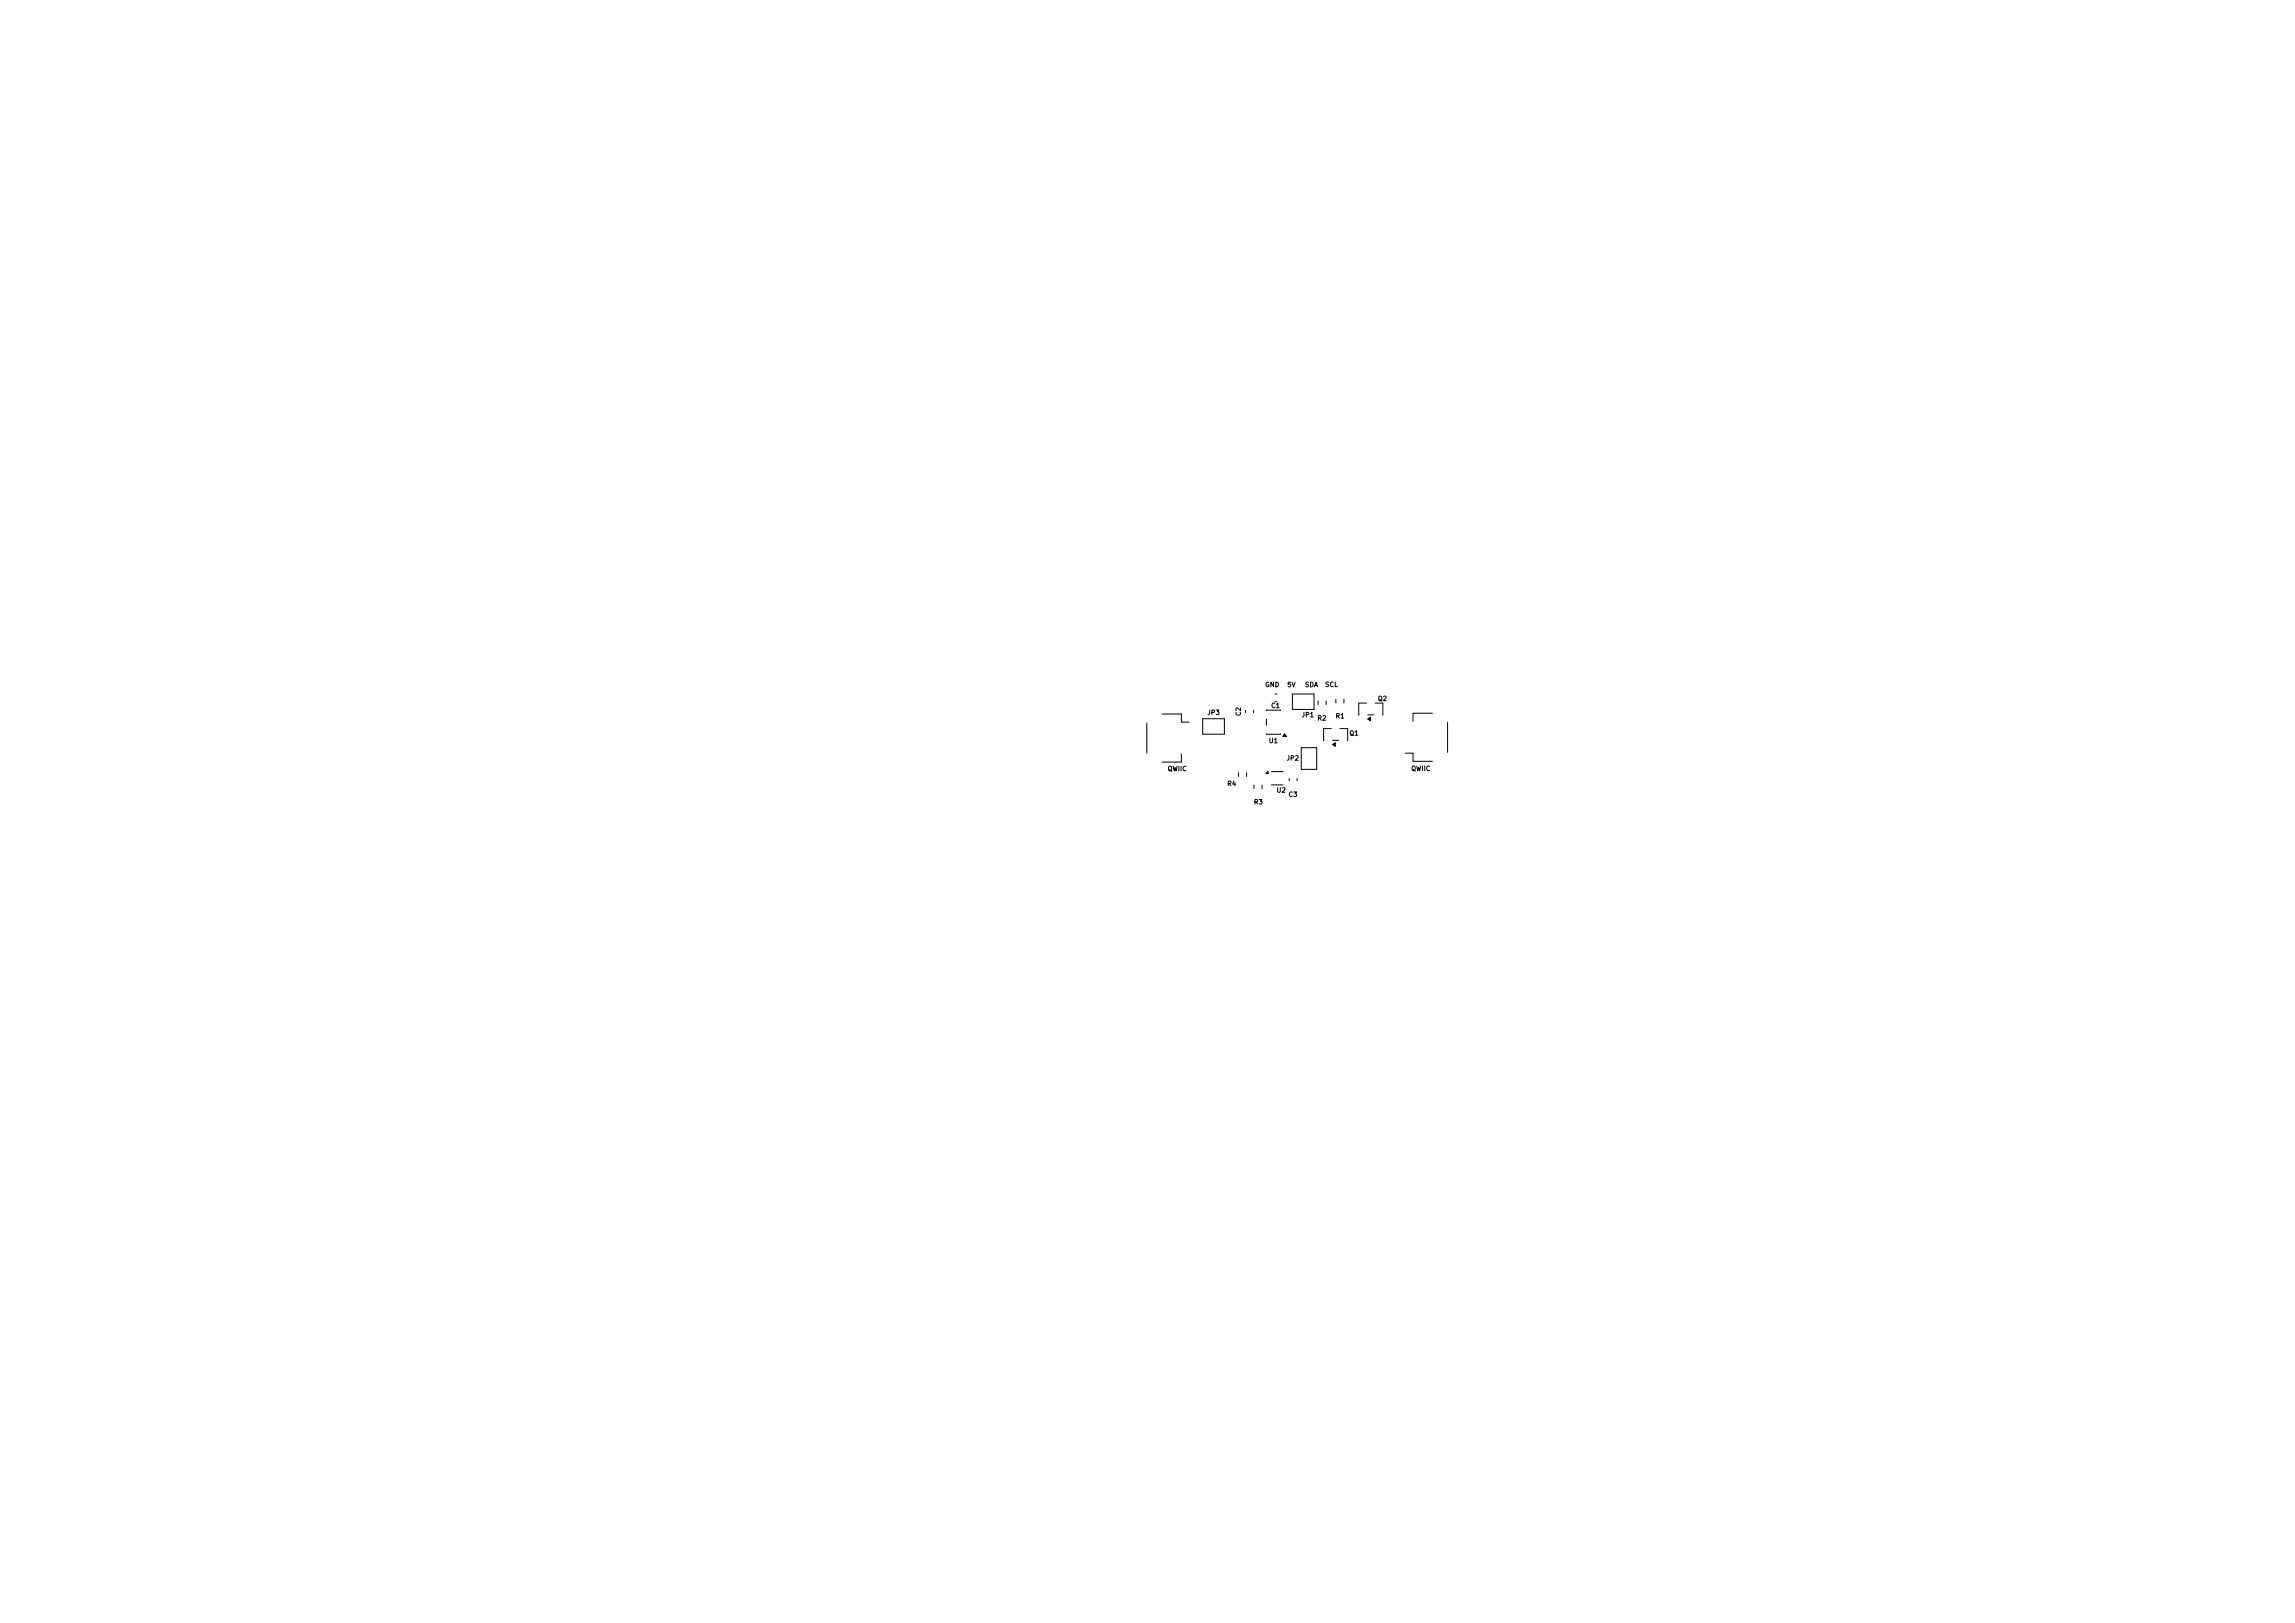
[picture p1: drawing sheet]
<svg xmlns="http://www.w3.org/2000/svg" width="297mm" height="210mm" viewBox="0 0 297 210" stroke-linecap="round" stroke-linejoin="round" font-family="sans-serif">
<defs><g id="words">
<g font-size=".6">
<text x="163.7" y="89.1">GND</text>
<text x="166.5" y="89.1">5V</text>
<text x="168.8" y="89.1">SDA</text>
<text x="171.4" y="89">SCL</text>
<text x="156.2" y="92.7">JP3</text>
<text x="160.7" y="92.7" transform="rotate(-90 160.7 92.7)">C2</text>
<text x="164.4" y="91.8">C1</text>
<text x="168.4" y="93">JP1</text>
<text x="170.4" y="93.4">R2</text>
<text x="172.8" y="93.1">R1</text>
<text x="174.6" y="95.3">Q1</text>
<text x="178.2" y="90.9">Q2</text>
<text x="151" y="99.9">QWIIC</text>
<text x="158.8" y="101.9">R4</text>
<text x="164.1" y="96.3">U1</text>
<text x="166.4" y="98.6">JP2</text>
<text x="182.6" y="99.9">QWIIC</text>
<text x="162.2" y="104.2">R3</text>
<text x="165.1" y="102.7">U2</text>
<text x="166.7" y="103.3">C3</text>
</g>
</g></defs>
<g fill="none" stroke="#000" stroke-width=".13">
<path d="M148.4 93.6v3.8M150.4 92.4h2.5v1h1M152.9 97.6v1h-2.5M155.6 93h2.8v2h-2.8zM160.3 100v.5M161.2 91.9v.3M161.3 100v.5M162.2 91.9v.3M163.9 91.9h1.8M163.9 93.1v.7M163.9 95h1.8M164.5 99.8h1.5"/>
<path d="M165 89.8h.3M165 90.8h.3M166.3 95l.2 .3h-.5zM167.2 89.8h2.9v2h-2.9zM168.4 96.8h2v2.8h-2zM170.6 90.7v.5M171.6 90.7v.5M172.3 94.3h-1v1.5M172.5 95.8h.7M172.5 96.3l.3-.2v.5zM172.9 90.5v.5M173.4 94.3h1v1.5"/>
<path d="M173.9 90.5v.5M176.8 91h-1l.1 1.5M177 92.5h.8M177 93l.3-.2v.5zM178 91h1l-.1 1.5M181.9 97.5h1v1h2.5M185.4 92.3h-2.5v1M187.3 93.5v3.8M162.3 101.6v.5M163.3 101.6v.5M163.8 100.1l.3-.3v.3zM164.5 101.6h1.5"/>
<path d="M166.8 100.7v.3M167.9 100.7v.3"/>
</g>
<path d="M166.3 95l.2 .3h-.5zM172.5 96.3l.3-.2v.5zM177 93l.3-.2v.5zM163.8 100.1l.3-.3v.3z" fill="#000"/>
<use href="#words"/>
</svg>
